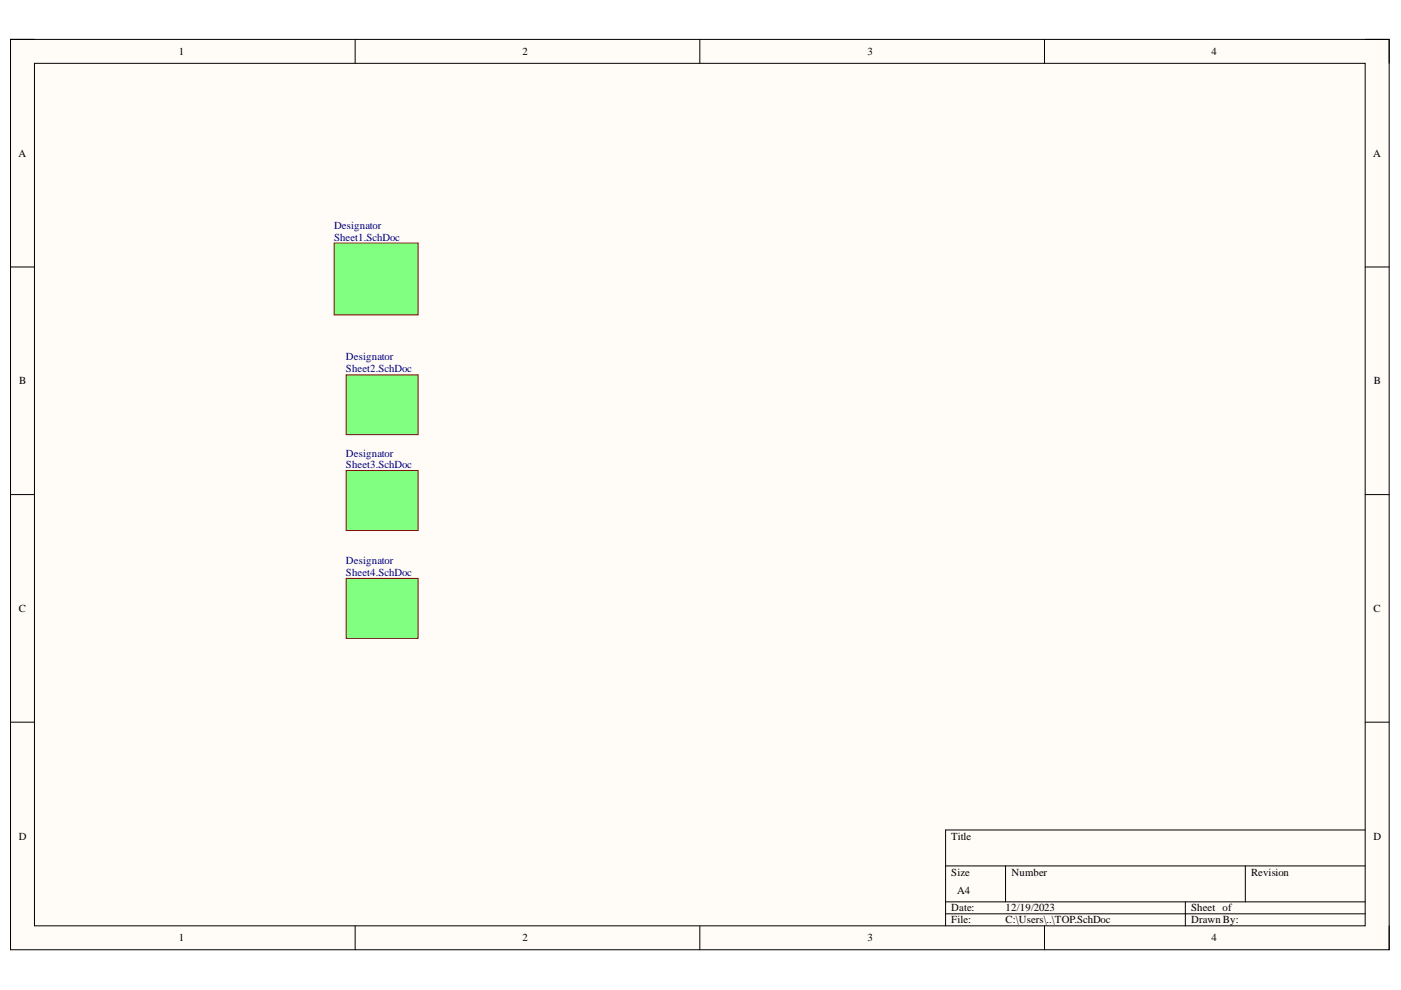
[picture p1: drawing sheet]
<svg xmlns="http://www.w3.org/2000/svg" width="297mm" height="210mm" viewBox="0 0 297 210" stroke-linecap="round" stroke-linejoin="round" font-family="sans-serif">
<defs><g id="words">
<g font-size="2.3">
<text x="37.9" y="11.7">1</text>
<text x="110.7" y="11.7">2</text>
<text x="183.9" y="11.7">3</text>
<text x="256.9" y="11.7">4</text>
<text x="3.9" y="33.3">A</text>
<text x="291.1" y="33.3">A</text>
<text x="4.1" y="81.5">B</text>
<text x="291.3" y="81.5">B</text>
<text x="4" y="129.8">C</text>
<text x="291.2" y="129.8">C</text>
<text x="4" y="178">D</text>
<text x="201.7" y="178">Title</text>
<text x="291.2" y="178">D</text>
<text x="201.7" y="185.6">Size</text>
<text x="214.5" y="185.6">Number</text>
<text x="265.2" y="185.6">Revision</text>
<text x="203" y="189.5">A4</text>
<text x="201.7" y="193.3">Date:</text>
<text x="201.7" y="195.8">File:</text>
<text x="213.2" y="193.3">12/19/2023</text>
<text x="213.2" y="195.8">C:\Users\..\TOP.SchDoc</text>
<text x="252.5" y="193.3">Sheet of</text>
<text x="252.5" y="195.8">Drawn By:</text>
<text x="37.9" y="199.6">1</text>
<text x="110.7" y="199.6">2</text>
<text x="183.9" y="199.6">3</text>
<text x="256.9" y="199.6">4</text>
</g>
<g font-size="2.3" fill="#000080">
<text x="70.8" y="48.5">Designator</text>
<text x="70.8" y="51.1">Sheet1.SchDoc</text>
<text x="73.4" y="76.4">Designator</text>
<text x="73.4" y="79">Sheet2.SchDoc</text>
<text x="73.4" y="96.8">Designator</text>
<text x="73.4" y="99.3">Sheet3.SchDoc</text>
<text x="73.4" y="119.6">Designator</text>
<text x="73.4" y="122.2">Sheet4.SchDoc</text>
</g>
</g></defs>
<path d="M2.2 8.4h292.3v193h-292.3z" fill-rule="evenodd" fill="#fffcf8"/>
<path d="M2.2 8.4h292.3v193h-292.3z" fill="none" stroke="#000" stroke-width=".21"/>
<path d="M7.3 13.4h282.1v182.9h-282.1z" fill-rule="evenodd" fill="#fffcf8"/>
<g fill="none" stroke="#000" stroke-width=".21">
<path d="M2.2 8.4h5.1M7.3 13.4h282.1v182.9h-282.1zM75.3 8.4v5M148.4 8.4v5M221.5 8.4v5M289.4 8.4h5.1v5M2.2 56.6h5.1M289.4 56.6h5.1M2.2 104.9h5.1M289.4 104.9h5.1M2.2 153.1h5.1M289.4 153.1h5.1"/>
<path d="M289.4 176h-88.9v20.3M75.3 196.3v5.1M148.4 196.3v5.1M200.5 183.6h88.9M200.5 191.2h88.9M200.5 193.8h88.9M213.2 183.6v7.6M221.5 196.3v5.1M251.3 191.2v5.1M264 183.6v7.6M294.5 196.3v5.1"/>
</g>
<path d="M70.9 51.5h17.7v15.3h-17.7z" fill-rule="evenodd" fill="#80ff80"/>
<path d="M70.9 51.5h17.7v15.3h-17.7z" fill="none" stroke="#800000" stroke-width=".21"/>
<path d="M73.4 79.5h15.2v12.7h-15.2z" fill-rule="evenodd" fill="#80ff80"/>
<path d="M73.4 79.5h15.2v12.7h-15.2z" fill="none" stroke="#800000" stroke-width=".21"/>
<path d="M73.4 99.8h15.2v12.7h-15.2z" fill-rule="evenodd" fill="#80ff80"/>
<path d="M73.4 99.8h15.2v12.7h-15.2z" fill="none" stroke="#800000" stroke-width=".21"/>
<path d="M73.4 122.6h15.2v12.7h-15.2z" fill-rule="evenodd" fill="#80ff80"/>
<path d="M73.4 122.6h15.2v12.7h-15.2z" fill="none" stroke="#800000" stroke-width=".21"/>
<use href="#words"/>
</svg>
